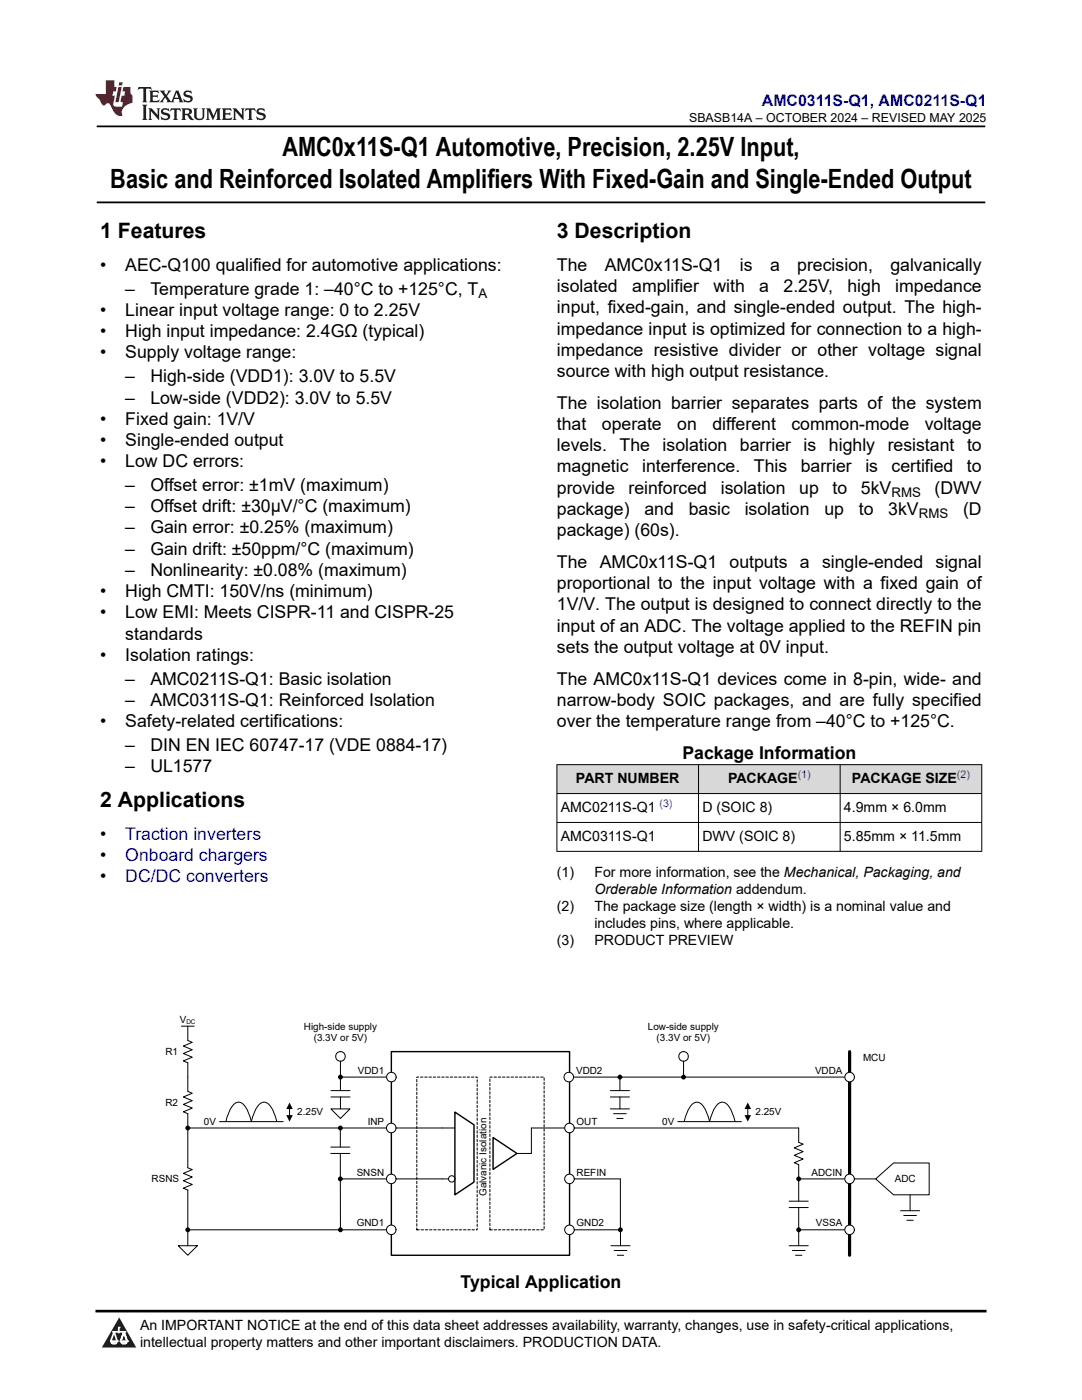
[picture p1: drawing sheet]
<svg xmlns="http://www.w3.org/2000/svg" width="216mm" height="279mm" viewBox="0 0 216 279" stroke-linecap="round" stroke-linejoin="round" font-family="sans-serif">
<defs><g id="words">
<g font-size="5.3">
<text x="56.3" y="31.2">AMC0x11S-Q1 Automotive, Precision, 2.25V Input,</text>
<text x="22" y="37.5">Basic and Reinforced Isolated Amplifiers With Fixed-Gain and Single-Ended Output</text>
</g>
<g font-size="4.2">
<text x="20" y="47.5">1 Features</text>
<text x="111.1" y="47.5">3 Description</text>
<text x="20" y="161.1">2 Applications</text>
</g>
<g font-size="3.5">
<text x="20" y="54.1">•</text>
<text x="25" y="54.1">AEC-Q100 qualified for automotive applications:</text>
<text x="25" y="58.8">–</text>
<text x="30" y="58.8">Temperature grade 1: –40°C to +125°C, T</text>
<text x="111.1" y="58.3">isolated</text>
<text x="111.1" y="54.1">The</text>
<text x="120.7" y="54.1">AMC0x11S-Q1</text>
<text x="126.2" y="58.3">amplifier</text>
<text x="142.4" y="58.3">with</text>
<text x="147.6" y="54.1">is</text>
<text x="151.5" y="58.3">a</text>
<text x="153.6" y="54.1">a</text>
<text x="156.3" y="58.3">2.25V,</text>
<text x="159.1" y="54.1">precision,</text>
<text x="169.1" y="58.3">high</text>
<text x="177.7" y="54.1">galvanically</text>
<text x="178.6" y="58.3">impedance</text>
<text x="20" y="63.1">•</text>
<text x="25" y="63.1">Linear input voltage range: 0 to 2.25V</text>
<text x="111.1" y="62.5">input, fixed-gain, and single-ended output. The high-</text>
<text x="20" y="67.3">•</text>
<text x="20" y="71.5">•</text>
<text x="25" y="67.3">High input impedance: 2.4GΩ (typical)</text>
<text x="25" y="71.5">Supply voltage range:</text>
<text x="111.1" y="71">impedance resistive divider or other voltage signal</text>
<text x="111.1" y="66.8">impedance input is optimized for connection to a high-</text>
<text x="25" y="76.3">–</text>
<text x="30" y="76.3">High-side (VDD1): 3.0V to 5.5V</text>
<text x="111.1" y="75.2">source with high output resistance.</text>
<text x="25" y="80.5">–</text>
<text x="30" y="80.5">Low-side (VDD2): 3.0V to 5.5V</text>
<text x="111.1" y="81.6">The isolation barrier separates parts of the system</text>
<text x="20" y="84.8">•</text>
<text x="20" y="89">•</text>
<text x="25" y="84.8">Fixed gain: 1V/V</text>
<text x="25" y="89">Single-ended output</text>
<text x="111.1" y="85.8">that</text>
<text x="120.1" y="85.8">operate</text>
<text x="135.1" y="85.8">on</text>
<text x="142.1" y="85.8">different</text>
<text x="157.9" y="85.8">common-mode</text>
<text x="184.5" y="85.8">voltage</text>
<text x="20" y="93.2">•</text>
<text x="25" y="93.2">Low DC errors:</text>
<text x="111.1" y="90.1">levels.</text>
<text x="111.1" y="94.3">magnetic</text>
<text x="123.6" y="90.1">The</text>
<text x="128.1" y="94.3">interference.</text>
<text x="132.2" y="90.1">isolation</text>
<text x="147.7" y="90.1">barrier is</text>
<text x="150.4" y="94.3">This</text>
<text x="159.8" y="94.3">barrier</text>
<text x="165.4" y="90.1">highly</text>
<text x="172.7" y="94.3">is</text>
<text x="177.1" y="90.1">resistant</text>
<text x="177.9" y="94.3">certified</text>
<text x="192.9" y="94.3">to</text>
<text x="193" y="90.1">to</text>
<text x="25" y="98">–</text>
<text x="30" y="98">Offset error: ±1mV (maximum)</text>
<text x="111.1" y="98.5">provide</text>
<text x="125.4" y="98.5">reinforced</text>
<text x="143.8" y="98.5">isolation</text>
<text x="159.5" y="98.5">up</text>
<text x="166.1" y="98.5">to</text>
<text x="171.8" y="98.5">5kV</text>
<text x="186.5" y="98.5">(DWV</text>
<text x="25" y="102.2">–</text>
<text x="25" y="106.5">–</text>
<text x="30" y="102.2">Offset drift: ±30µV/°C (maximum)</text>
<text x="30" y="106.5">Gain error: ±0.25% (maximum)</text>
<text x="111.1" y="102.8">package)</text>
<text x="111.1" y="107">package) (60s).</text>
<text x="128.6" y="102.8">and</text>
<text x="137.4" y="102.8">basic</text>
<text x="148.6" y="102.8">isolation</text>
<text x="164.5" y="102.8">up</text>
<text x="171.4" y="102.8">to</text>
<text x="177.3" y="102.8">3kV</text>
<text x="192.2" y="102.8">(D</text>
<text x="25" y="110.7">–</text>
<text x="30" y="110.7">Gain drift: ±50ppm/°C (maximum)</text>
<text x="111.1" y="113.3">The AMC0x11S-Q1 outputs a single-ended signal</text>
<text x="20" y="119.2">•</text>
<text x="25" y="114.9">–</text>
<text x="25" y="119.2">High CMTI: 150V/ns (minimum)</text>
<text x="30" y="114.9">Nonlinearity: ±0.08% (maximum)</text>
<text x="111.1" y="117.6">proportional to the input voltage with a fixed gain of</text>
<text x="20" y="123.4">•</text>
<text x="25" y="123.4">Low EMI: Meets CISPR-11 and CISPR-25</text>
<text x="111.1" y="121.8">1V/V. The output is designed to connect directly to the</text>
<text x="20" y="131.9">•</text>
<text x="25" y="127.6">standards</text>
<text x="25" y="131.9">Isolation ratings:</text>
<text x="111.1" y="126">input of an ADC. The voltage applied to the REFIN pin</text>
<text x="111.1" y="130.3">sets the output voltage at 0V input.</text>
<text x="25" y="136.6">–</text>
<text x="30" y="136.6">AMC0211S-Q1: Basic isolation</text>
<text x="111.1" y="136.6">The AMC0x11S-Q1 devices come in 8-pin, wide- and</text>
<text x="25" y="140.9">–</text>
<text x="30" y="140.9">AMC0311S-Q1: Reinforced Isolation</text>
<text x="111.1" y="140.9">narrow-body SOIC packages, and are fully specified</text>
<text x="20" y="145.1">•</text>
<text x="25" y="145.1">Safety-related certifications:</text>
<text x="25" y="149.9">–</text>
<text x="30" y="149.9">DIN EN IEC 60747-17 (VDE 0884-17)</text>
<text x="111.1" y="145.1">over the temperature range from –40°C to +125°C.</text>
<text x="25" y="154.1">–</text>
<text x="30" y="154.1">UL1577</text>
<text x="136.2" y="151.4">Package Information</text>
<text x="20" y="167.6">•</text>
<text x="20" y="171.9">•</text>
<text x="20" y="176.1">•</text>
<text x="91.9" y="257.1">Typical Application</text>
</g>
<g font-size="3.5" fill="#00f">
<text x="25" y="167.6">Traction inverters</text>
<text x="25" y="171.9">Onboard chargers</text>
<text x="25" y="176.1">DC/DC converters</text>
</g>
<text font-size="3.2" fill="#00f" x="152" y="21.1">AMC0311S-Q1, AMC0211S-Q1</text>
<g font-size="2.8">
<text x="114.9" y="156.3">PART NUMBER</text>
<text x="145.3" y="156.3">PACKAGE</text>
<text x="170" y="156.3">PACKAGE SIZE</text>
<text x="111.9" y="162.1">AMC0211S-Q1</text>
<text x="111.9" y="167.8">AMC0311S-Q1</text>
<text x="140.2" y="162.1">D (SOIC 8)</text>
<text x="140.2" y="167.8">DWV (SOIC 8)</text>
<text x="168.4" y="162.1">4.9mm × 6.0mm</text>
<text x="168.4" y="167.8">5.85mm × 11.5mm</text>
<text x="111.1" y="175.1">(1)</text>
<text x="118.6" y="175.1">For more information, see the Mechanical, Packaging, and</text>
<text x="118.6" y="178.4">Orderable Information addendum.</text>
<text x="111.1" y="181.8">(2)</text>
<text x="118.6" y="181.8">The package size (length × width) is a nominal value and</text>
<text x="118.6" y="185.2">includes pins, where applicable.</text>
<text x="111.1" y="188.6">(3)</text>
<text x="118.6" y="188.6">PRODUCT PREVIEW</text>
<text x="27.9" y="265.5">An IMPORTANT NOTICE at the end of this data sheet addresses availability, warranty, changes, use in safety-critical applications,</text>
<text x="27.9" y="268.9">intellectual property matters and other important disclaimers. PRODUCTION DATA.</text>
</g>
<g font-size="2.6">
<text x="95.5" y="59.5">A</text>
<text x="177.9" y="99.2">RMS</text>
<text x="183.3" y="103.5">RMS</text>
</g>
<text font-size="2.5" x="137.5" y="24.3">SBASB14A – OCTOBER 2024 – REVISED MAY 2025</text>
<g font-size="2.1" fill="#00f">
<text x="159.2" y="155.4">(1)</text>
<text x="191" y="155.4">(2)</text>
<text x="131.6" y="161.1">(3)</text>
</g>
<g font-size="2">
<text x="35.9" y="204.1">V</text>
<text x="60.6" y="205.5">High-side supply</text>
<text x="62.6" y="207.8">(3.3V or 5V)</text>
<text x="129.3" y="205.5">Low-side supply</text>
<text x="131" y="207.8">(3.3V or 5V)</text>
<text x="33" y="210.5">R1</text>
<text x="71.4" y="214.3">VDD1</text>
<text x="114.9" y="214.3">VDD2</text>
<text x="162.6" y="214.3">VDDA</text>
<text x="172.2" y="211.7">MCU</text>
<text x="33" y="220.6">R2</text>
<text x="40.7" y="224.4">0V</text>
<text x="59.3" y="222.5">2.25V</text>
<text x="73.4" y="224.4">INP</text>
<text x="115" y="224.4">OUT</text>
<text x="132.1" y="224.4">0V</text>
<text x="150.8" y="222.5">2.25V</text>
<text x="30.3" y="235.9">RSNS</text>
<text x="71.2" y="234.6">SNSN</text>
<text x="97.1" y="238.7" transform="rotate(-90 97.1 238.7)">Galvanic Isolation</text>
<text x="115" y="234.6">REFIN</text>
<text x="161.9" y="234.6">ADCIN</text>
<text x="178.5" y="235.9">ADC</text>
<text x="71.2" y="244.8">GND1</text>
<text x="115" y="244.8">GND2</text>
<text x="162.8" y="244.8">VSSA</text>
</g>
<text font-size="1.3" x="37.2" y="204.4">DC</text>
</g></defs>
<path d="M19.3 25.2h177.3M19.3 40.4h177.3" fill="none" stroke="#000" stroke-width=".35"/>
<g fill="#d8d8d8">
<path d="M111.1 152.6h84.8v5.8h-84.8z" fill-rule="evenodd"/>
<path d="M111.2 152.7h28.1v5.6h-28.1z" fill-rule="evenodd"/>
<path d="M139.4 152.7h28.2v5.6h-28.2z" fill-rule="evenodd"/>
<path d="M167.7 152.7h28.1v5.6h-28.1z" fill-rule="evenodd"/>
</g>
<g fill="none" stroke="#000" stroke-width=".2">
<path d="M111.1 152.6h84.9M111.1 158.4h84.9M111.1 152.5v17.5M139.4 152.5v17.5M167.6 152.5v17.5M195.9 152.5v17.5M111.1 164.1h84.9M111.1 169.9h84.9M113.5 215h56M37.5 225.1h53.3M88.2 235.3h-20.3v10.1M106 225.1h53.4v2.9l.9 .3-1.8 .8 1.8 .7-1.8 .8 1.8 .7-1.8 .7 .9 .4v2.9"/>
<path d="M113.6 235.3h10.2M113.6 245.4h10.2"/>
</g>
<path d="M78.1 209.9h35.6v40.6h-35.6z" fill="none" stroke="#000" stroke-width=".28"/>
<path d="M83.2 215h12v30.4h-12zM97.8 215h10.8v30.4h-10.8z" fill="none" stroke="#000" stroke-width=".2" stroke-dasharray=".5 .4"/>
<path d="M90.8 221.9l3.8 2.6v11.4l-3.8 2.6z" fill-rule="evenodd" fill="#fff"/>
<path d="M90.8 221.9l3.8 2.6v11.4l-3.8 2.6z" fill="none" stroke="#000" stroke-width=".28"/>
<path d="M98.4 227l4.8 3.2-4.8 3.2z" fill="#fff"/>
<path d="M98.4 227l4.8 3.2-4.8 3.2z" fill="none" stroke="#000" stroke-width=".28"/>
<path d="M88.2 235.3h2.6" fill="none" stroke="#000" stroke-width=".2"/>
<circle cx="90.1" cy="235.3" r=".63" fill="#fff"/>
<circle cx="90.1" cy="235.3" r=".63" fill="none" stroke="#000" stroke-width=".2"/>
<circle cx="113.6" cy="225.1" r=".95" fill="#fff"/>
<circle cx="113.6" cy="225.1" r=".95" fill="none" stroke="#000" stroke-width=".2"/>
<circle cx="113.6" cy="235.3" r=".95" fill="#fff"/>
<circle cx="113.6" cy="235.3" r=".95" fill="none" stroke="#000" stroke-width=".2"/>
<circle cx="113.6" cy="245.4" r=".95" fill="#fff"/>
<g fill="none" stroke="#000" stroke-width=".2">
<path d="M37.2 225.1h.3v8l.9 .3-1.8 .8 1.8 .7-1.8 .7 1.8 .8-1.8 .7 .9 .4v7.9M37.2 245.4h40.9"/>
<circle cx="113.6" cy="245.4" r=".95"/>
</g>
<g fill="#000">
<circle cx="37.5" cy="225.1" r=".49"/>
<circle cx="37.5" cy="245.4" r=".49"/>
</g>
<path d="M35.6 248.6h3.8l-1.9 1.9z" fill="#fff"/>
<path d="M67.9 215h10.2M35.6 248.6h3.8l-1.9 1.9zM37.5 245.4v3.2" fill="none" stroke="#000" stroke-width=".2"/>
<circle cx="78.1" cy="225.1" r=".95" fill="#fff"/>
<circle cx="78.1" cy="225.1" r=".95" fill="none" stroke="#000" stroke-width=".2"/>
<circle cx="78.1" cy="235.3" r=".95" fill="#fff"/>
<circle cx="78.1" cy="235.3" r=".95" fill="none" stroke="#000" stroke-width=".2"/>
<circle cx="78.1" cy="245.4" r=".95" fill="#fff"/>
<circle cx="78.1" cy="245.4" r=".95" fill="none" stroke="#000" stroke-width=".2"/>
<circle cx="78.1" cy="215" r=".95" fill="#fff"/>
<g fill="none" stroke="#000" stroke-width=".2">
<path d="M36.2 204.8h2.5M37.5 204.8v2.9l.9 .3-1.8 .8 1.8 .7-1.8 .7 1.8 .8-1.8 .7 .9 .4v5.7l.9 .4-1.8 .7 1.8 .8-1.8 .7 1.8 .7-1.8 .8 .9 .4v2.8M66 230.2h3.8M66 228.9h3.8M67.6 225.1h.3v3.8M67.9 230.2v5.1h-.3M106 225.1v5.1h-2.8M123.8 235.3v10.1h-.3M159.4 235.3h10.1M169.7 235.3h5M174.7 235.3l3.6-3.2h7.1v6.4h-7.1zM181.6 238.5v3.1"/>
<path d="M67.6 245.4h.3M159.4 245.4h10.1M179.7 241.6h3.8M180.3 242.6h2.6M181 243.5h1.2"/>
<circle cx="78.1" cy="215" r=".95"/>
</g>
<g fill="#000">
<circle cx="67.9" cy="225.1" r=".49"/>
<circle cx="67.9" cy="235.3" r=".49"/>
<circle cx="67.9" cy="245.4" r=".49"/>
<circle cx="123.8" cy="245.4" r=".49"/>
</g>
<path d="M169.5 209.9v40.6" fill="none" stroke="#000" stroke-width=".64"/>
<circle cx="169.5" cy="245.4" r=".95" fill="#fff"/>
<circle cx="169.5" cy="245.4" r=".95" fill="none" stroke="#000" stroke-width=".2"/>
<circle cx="169.5" cy="235.3" r=".95" fill="#fff"/>
<g fill="none" stroke="#000" stroke-width=".2">
<path d="M157.5 248.6h3.8M158.1 249.6h2.5M158.7 250.5h1.3M159.4 245.4v3.2"/>
<circle cx="169.5" cy="235.3" r=".95"/>
</g>
<circle cx="169.5" cy="215" r=".95" fill="#fff"/>
<g fill="none" stroke="#000" stroke-width=".2">
<path d="M121.8 218.9h3.8M121.8 217.7h3.8M123.4 215h.3v2.7M123.7 218.9v2.4M136.4 211.8v3.2h-.3M121.8 221.3h3.8M122.4 222.3h2.6M123.1 223.2h1.2M157.5 239.7h3.8M159.1 235.3h.3v4.4M121.9 248.6h3.8M122.5 249.6h2.6"/>
<path d="M123.2 250.5h1.2M123.8 245.4v3.2M157.5 241h3.8M159.4 241v4.4h-.3"/>
<circle cx="136.4" cy="210.8" r=".96"/>
<circle cx="169.5" cy="215" r=".95"/>
</g>
<g fill="#000">
<circle cx="123.7" cy="215" r=".49"/>
<circle cx="136.4" cy="215" r=".49"/>
<circle cx="159.4" cy="235.3" r=".49"/>
<circle cx="159.4" cy="245.4" r=".49"/>
</g>
<circle cx="113.5" cy="215" r=".95" fill="#fff"/>
<g fill="none" stroke="#000" stroke-width=".2">
<path d="M43.8 223.8h12.7M45.1 223.8a6.6 6.6 0 0 1 1.7-3.6 1.35 1.35 0 0 1 2.1 .6l.9 1.8 .4 1.2a6.6 6.6 0 0 1 1.7-3.6 1.35 1.35 0 0 1 2.1 .6l.9 1.8 .3 1.2M57.8 221.3v1.4M135.2 223.8h12.7M136.5 223.8a6.6 6.6 0 0 1 1.8-3.6 1.35 1.35 0 0 1 2 .6l.9 1.8 .4 1.2a6.6 6.6 0 0 1 1.8-3.6 1.35 1.35 0 0 1 2 .6l.9 1.8 .4 1.2M149.2 221.3v1.4"/>
<circle cx="113.5" cy="215" r=".95"/>
</g>
<path d="M57.8 220l.6 1.3h-1.3zM57.1 222.5h1.3l-.6 1.3zM149.2 220l.7 1.3h-1.3zM148.6 222.5h1.3l-.7 1.3z" fill="#000"/>
<path d="M66 221.3h3.8l-1.9 1.9z" fill="#fff"/>
<g fill="none" stroke="#000" stroke-width=".2">
<path d="M66 218.9h3.8M66 217.7h3.8M67.6 215h.3M67.9 218.9v2.4M67.9 211.8v5.9M66 221.3h3.8l-1.9 1.9z"/>
<circle cx="67.9" cy="210.8" r=".96"/>
</g>
<circle cx="67.9" cy="215" r=".49" fill="#000"/>
<path d="M0 0h215.9v23.8h-215.9z" fill-rule="evenodd" fill="#fff"/>
<path d="M27.7 17.4l-.2 .6 .5-.3h.6v.2v2.1l-.2 .4h1l-.2-.4v-2.1v-.2h.5l.5 .3-.1-.6zM29.8 18.1l.2 .4v1.5l-.2 .4h1.9l.1-.6a1.08 1.08 0 0 1-1.3 .2v-.7h.6l.4 .2v-.6l-.4 .2h-.6v-.6l.2-.1a1 1 0 0 1 1 .2l-.1-.5zM31.8 18.1l1 1.1-1 1.2h.9l-.2-.2 .4-.7 .5 .7-.2 .2h1.6l-.2-.2 .1-.4h1l.1 .4-.1 .2h.9l-.2-.3-.8-2h-.5l-1 2.2-.8-1.1 .9-1.1h-.8l.2 .2-.5 .7-.3-.7 .1-.2zM35.2 18.5l.4 1h-.8zM36.8 18.2a.65 .65 0 0 0-.2 .8 .65 .65 0 0 0 .6 .4l.7 .2 .1 .2a.79 .79 0 0 1-.7 .4 .79 .79 0 0 1-.7-.5l.1 .7 .2-.1a.93 .93 0 0 0 1.1 .1 .93 .93 0 0 0 .4-1 1.46 1.46 0 0 0-1.2-.6l-.1-.3a1.09 1.09 0 0 1 1.2 .2l-.2-.6-.1 .1-.6-.2zM28.4 20.9l.2 .4v2.3l-.2 .3h1l-.2-.3v-2.3l.2-.4zM29.6 21.6l.2 .4v1.6l-.2 .3h.8l-.3-.3v-1.4l1.7 1.8v-2l.2-.4h-.8l.2 .2 .1 1.1-1.2-1.3zM32.3 21.8a.65 .65 0 0 0-.2 .7 .65 .65 0 0 0 .7 .4l.6 .2 .1 .2a.79 .79 0 0 1-.7 .4 .79 .79 0 0 1-.7-.5l.1 .7 .2-.1a.93 .93 0 0 0 1.1 .1 .93 .93 0 0 0 .4-.9 1.46 1.46 0 0 0-1.2-.6l-.1-.4a1.09 1.09 0 0 1 1.2 .2l-.2-.6-.1 .1-.6-.1zM34.1 21.6l-.1 .7a.63 .63 0 0 1 .7-.4l.1 1.7-.3 .3h1l-.2-.3v-1.7a.66 .66 0 0 1 .8 .4l-.1-.7zM36.2 21.6l.2 .4v1.6l-.2 .3h.9l-.2-.2v-.7h.5l.1 .2a.79 .79 0 0 0 1.2 .6l-1-.9a.61 .61 0 0 0 .6-.6 .61 .61 0 0 0-.5-.6zM36.9 21.9h.2a.47 .47 0 0 1 .5 .1 .47 .47 0 0 1 .1 .5l-.2 .2h-.6zM38.5 21.6l.2 .2a2.27 2.27 0 0 0 .4 2 1.04 1.04 0 0 0 1.7-.7v-1.3l.2-.2h-.8l.2 .4v1.1a.6 .6 0 0 1-.6 .6 .6 .6 0 0 1-.6-.6v-1.1l.3-.4zM41.1 21.6l.2 .4v1.6l-.2 .3h.7l-.2-.3v-1.5l.9 1.9 .8-1.9v1.5l-.2 .3h1l-.3-.3v-1.6l.3-.4h-.8l-.7 1.5-.7-1.5zM44.3 21.6l.2 .4v1.6l-.2 .3h1.9l.1-.5a1.09 1.09 0 0 1-1.3 .1v-.6h.6l.4 .1v-.6l-.4 .2h-.6v-.6l.2-.1a1.01 1.01 0 0 1 1 .3l-.1-.6zM46.4 21.6l.3 .4v1.6l-.3 .3h.8l-.2-.3v-1.4l1.6 1.8v-2l.2-.4h-.7l.2 .2v1.1l-1.2-1.3zM49 21.6l-.1 .7a.63 .63 0 0 1 .8-.4v1.7l-.3 .3h1l-.2-.3v-1.7a.66 .66 0 0 1 .8 .4l-.1-.7zM51.4 21.8a.65 .65 0 0 0-.2 .7 .65 .65 0 0 0 .6 .4l.6 .2 .2 .2a.79 .79 0 0 1-.8 .4 .79 .79 0 0 1-.6-.5l.1 .7 .2-.1a.93 .93 0 0 0 1 .1 .93 .93 0 0 0 .5-.9 1.46 1.46 0 0 0-1.3-.6l-.1-.4a1.09 1.09 0 0 1 1.3 .2l-.2-.6-.2 .1-.5-.1z" fill="#231f20"/>
<path d="M21.1 16v2.8h-2.1l.1 .3 .9 1a.95 .95 0 0 0 .9 .9 .59 .59 0 0 1 .6-.4 .59 .59 0 0 1 .5 .4l.4 .8a1.59 1.59 0 0 0 2.1 1.3 1.61 1.61 0 0 1 1-2.2l1-.4-.1-1.5a1.59 1.59 0 0 1-.4-1.6h-1.4l-.2 .9h.5l-.1 .8h-.5l-.2 1v.2l.4 .1-.2 .9h-.6a.73 .73 0 0 1-1.1-.7l.3-1.5h-.5l.2-.8h.5l.2-.9h-.5v-1.4zM23.6 17.4l-.6 3h.7l.6-3zM23.8 16.4l-.1 .7h.7l.1-.7z" fill="#ed1c24"/>
<path d="M0 261.4h215.9v18h-215.9z" fill-rule="evenodd" fill="#fff"/>
<path d="M23.8 262.9l3.4 6h-6.9z" fill="#231f20"/>
<path d="M22.1 267.7h1.3l-.4 .5h-.3a.55 .55 0 0 1-.6-.5z" fill-rule="evenodd" fill="#fff"/>
<path d="M22.1 267.7h1.3l-.4 .5h-.3a.55 .55 0 0 1-.6-.5z" fill="none" stroke="#231f20" stroke-width=".34"/>
<path d="M22.1 267.7h1.3l-.4 .5h-.5zM23.7 265.9h.1M23.7 264.9v1z" fill="none" stroke="#fff" stroke-width=".34"/>
<circle cx="23.7" cy="264.9" r=".17" fill="#fff"/>
<path d="M22.6 265.8h.1M22.6 265.8h2.3z" fill="none" stroke="#fff" stroke-width=".34"/>
<circle cx="24.9" cy="265.8" r=".17" fill="#fff"/>
<path d="M24 267.7h.1" fill="none" stroke="#fff" stroke-width=".34"/>
<path d="M24.7 265.8l-.7 1.9z" fill="#fff"/>
<path d="M24.7 265.8l-.7 1.9z" fill="none" stroke="#fff" stroke-width=".34"/>
<path d="M24.7 265.8l.7 1.9z" fill="#fff"/>
<path d="M24.7 265.8l.7 1.9zM25.3 267.7h.1" fill="none" stroke="#fff" stroke-width=".34"/>
<circle cx="22.1" cy="267.7" r=".17" fill="#fff"/>
<path d="M22.8 265.8l-.7 1.9zM22.8 265.8l.6 1.9z" fill="none" stroke="#fff" stroke-width=".34"/>
<circle cx="23.4" cy="267.7" r=".17" fill="#fff"/>
<path d="M24.1 267.7h1.3a.65 .65 0 0 1-.6 .5 .65 .65 0 0 1-.7-.5z" fill-rule="evenodd" fill="#fff"/>
<path d="M24.1 267.7h1.3a.65 .65 0 0 1-.6 .5 .65 .65 0 0 1-.7-.5z" fill="none" stroke="#231f20" stroke-width=".34"/>
<path d="M24 267.7h.1M24.1 267.7h1.3l-.4 .5h-.5z" fill="none" stroke="#fff" stroke-width=".34"/>
<circle cx="25.4" cy="267.7" r=".17" fill="#fff"/>
<path d="M19 261.7h177.8" fill="none" stroke="#000" stroke-width=".53"/>
<use href="#words"/>
</svg>
